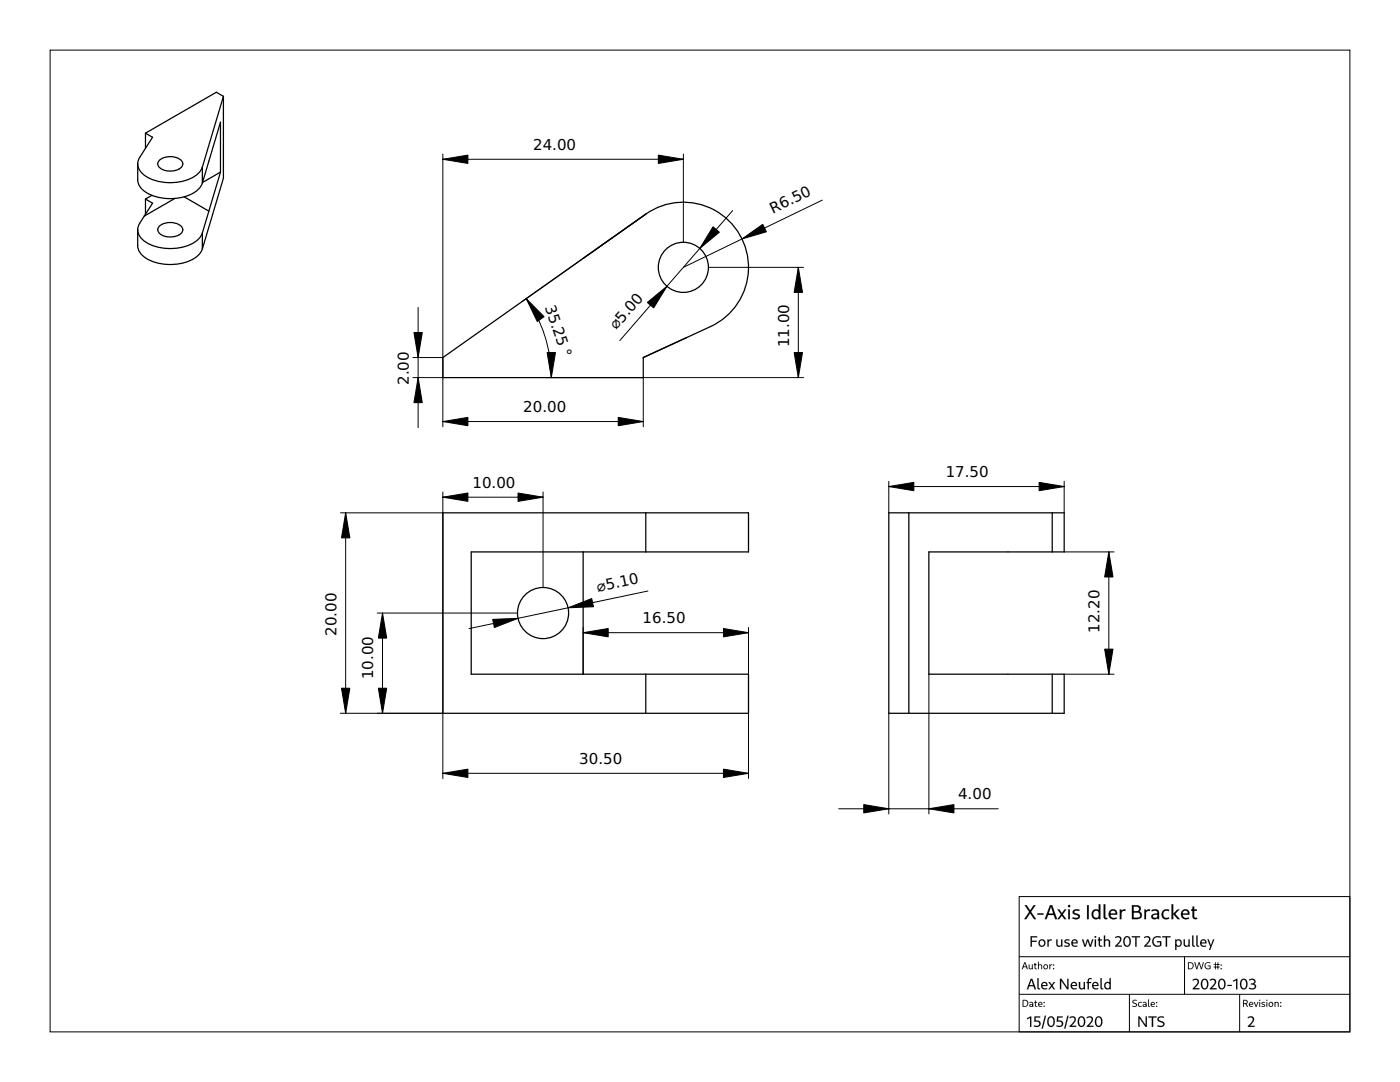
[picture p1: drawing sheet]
<svg xmlns="http://www.w3.org/2000/svg" width="279mm" height="216mm" viewBox="0 0 279 216" stroke-linecap="round" stroke-linejoin="round" font-family="sans-serif">
<defs><g id="words">
<g font-size="3">
<text x="106.4" y="29.9">24.00</text>
<text x="154.2" y="42.6" transform="rotate(-26 154.2 42.6)">R6.50</text>
<text x="108.7" y="61.2" transform="rotate(72 108.7 61.2)">35.25 °</text>
<text x="123" y="65.9" transform="rotate(-49 123 65.9)">⌀5.00</text>
<text x="157.5" y="69.3" transform="rotate(-90 157.5 69.3)">11.00</text>
<text x="81.6" y="76.8" transform="rotate(-90 81.6 76.8)">2.00</text>
<text x="104.4" y="82.3">20.00</text>
<text x="188.7" y="95.2">17.50</text>
<text x="94.3" y="97.3">10.00</text>
<text x="119.3" y="118.1" transform="rotate(-12 119.3 118.1)">⌀5.10</text>
<text x="128.2" y="124.4">16.50</text>
<text x="67.1" y="126.9" transform="rotate(-90 67.1 126.9)">20.00</text>
<text x="219.4" y="126.3" transform="rotate(-90 219.4 126.3)">12.20</text>
<text x="74.5" y="135.5" transform="rotate(-90 74.5 135.5)">10.00</text>
<text x="115.6" y="152.4">30.50</text>
<text x="191.2" y="159.5">4.00</text>
</g>
</g></defs>
<path d="M10 10h259.4v195.9h-259.4zM203.4 178.9h66v27h-66zM203.4 190.9h66M203.4 198.4h66M225.4 198.4v7.5M236.4 190.9v7.5M247.4 198.4v7.5" fill="none" stroke="#000" stroke-width=".2"/>
<g fill="#000">
<path d="M249 203a.71 .71 0 0 1 1-.1 .71 .71 0 0 1 .1 1.1l-.8 .7h1.1v.2h-1.4v-.2a1.74 1.74 0 0 0 1-1.5l-.4-.2-.5 .2z"/>
<path d="M204.4 192l-.5 1.4h.2l.4-1.3 .5 1.3h.1l-.4-1.4zM204.2 192.8v.2h.7v-.2zM205.3 192.4v.7a.35 .35 0 0 0 .3 .3 .35 .35 0 0 0 .4-.2h-.5v-.8zM205.9 192.4v.9l.2 .1v-1zM206.5 192.2v1.1l.4 .1-.3-.3v-.9zM206.3 192.4v.2h.6v-.2zM207.2 192.6l.1 .1 .5-.1v.8h.2v-.6a.4 .4 0 0 0-.3-.4 .4 .4 0 0 0-.5 .2zM207.2 191.9v1.5h.1v-1.5zM208.2 192.9a.5 .5 0 0 0 1 0 .5 .5 0 0 0-1 0zM208.3 192.9a.35 .35 0 0 1 .7 0 .35 .35 0 0 1-.7 0zM209.4 192.4v1h.2v-1zM209.5 192.6v.2l.5-.4zM210.1 193.3a.15 .15 0 0 0 .3 0 .15 .15 0 0 0-.3 0zM210.1 192.6a.15 .15 0 0 0 .3 0 .15 .15 0 0 0-.3 0z"/>
<path d="M204.4 192l-.5 1.4h.2l.4-1.3 .5 1.3h.1l-.4-1.4zM204.4 192h.3l.5 1.4h-.3l-.4-1.3-.4 1.3h-.2zM204.2 192.8v.2h.7v-.2zM204.2 192.8h.7v.2h-.7zM205.3 192.4v.7a.38 .38 0 0 0 .3 .3 .38 .38 0 0 0 .4-.2h-.5v-.8zM205.3 192.4h.2v.8l.5-.1v.2a.41 .41 0 0 1-.4 .1 .41 .41 0 0 1-.3-.3zM205.9 192.4v.9l.2 .1v-1zM205.9 192.4h.2v1l-.2-.1zM206.5 192.2v1.1l.4 .1-.3-.3v-.9zM206.5 192.1h.1l.1 1.1h.2v.2l-.4-.1zM206.3 192.4v.2h.6v-.2zM206.3 192.4h.6v.2h-.6zM207.2 192.6l.6 .1v.7h.2v-.6a.38 .38 0 0 0-.3-.4 .38 .38 0 0 0-.5 .2zM207.2 192.6l.3-.2a.37 .37 0 0 1 .5 .4v.6h-.2l-.1-.8-.4 .1zM207.2 191.9v1.5h.1v-1.5zM207.1 191.9h.2v1.5h-.2zM208.2 192.9a.5 .5 0 0 0 1 0 .5 .5 0 0 0-1 0zM208.2 192.9a.5 .5 0 0 1 1 0 .5 .5 0 0 1-1 0zM208.3 192.9a.35 .35 0 0 1 .7 0 .35 .35 0 0 1-.7 0zM208.4 192.9a.33 .33 0 0 0 .6 0 .33 .33 0 0 0-.6 0zM209.4 192.4v1h.2v-1zM209.4 192.4h.2v1h-.2zM209.5 192.6l.1 .2 .4-.4zM209.5 192.6l.5-.2v.2l-.4 .2zM210.1 193.3a.15 .15 0 0 0 .3 0 .15 .15 0 0 0-.3 0zM210.1 193.3a.15 .15 0 0 1 .3 0 .15 .15 0 0 1-.3 0zM210.1 192.6a.15 .15 0 0 0 .3 0 .15 .15 0 0 0-.3 0zM210.1 192.6a.15 .15 0 0 1 .3 0 .15 .15 0 0 1-.3 0z"/>
<path d="M205.7 195.3l-.8 2.1h.3l.7-1.9 .6 1.9h.3l-.8-2.1zM205.3 196.6v.2h1.1v-.2zM207 195.2v1.9a.35 .35 0 0 0 .2 .3 .35 .35 0 0 0 .4 0l-.3-.4v-1.8zM208 196.1a.79 .79 0 0 0-.1 1.1 .79 .79 0 0 0 1.1 .1l-.1-.2a.58 .58 0 0 1-.8-.2 .58 .58 0 0 1 .3-.8l.4 .2v.3h-.8v.1h1a.63 .63 0 0 0-.3-.7 .63 .63 0 0 0-.7 .1zM210.3 196l-1.1 1.4h.3l1.1-1.4zM209.2 196l1.1 1.4h.2l-1-1.4zM211.5 195.3v2.1h.3v-1.8l1.2 1.8h.2v-2.1h-.2v1.8l-1.2-1.8zM213.9 196.1a.79 .79 0 0 0-.1 1.1 .79 .79 0 0 0 1.1 .1l-.1-.2a.58 .58 0 0 1-.8-.2 .58 .58 0 0 1 .3-.8l.4 .2v.3h-.8v.1h1a.63 .63 0 0 0-.3-.7 .63 .63 0 0 0-.7 .1zM215.3 196v.9a.6 .6 0 0 0 .5 .5 .6 .6 0 0 0 .6-.2l-.1-.2-.2 .2a.35 .35 0 0 1-.5-.3v-.9zM216.3 196v1.2l.2 .2v-1.4zM217.3 195.2l-.2 .5v1.7h.2v-1.9l.5-.1 .1-.2zM216.9 196v.2h.9v-.2zM218.1 196.1a.79 .79 0 0 0 0 1.1 .79 .79 0 0 0 1.1 .1l-.1-.2a.58 .58 0 0 1-.9-.2 .58 .58 0 0 1 .4-.8l.3 .2 .1 .3h-.8v.1h1a.63 .63 0 0 0-.3-.7 .63 .63 0 0 0-.8 .1zM219.6 195.2v1.9a.35 .35 0 0 0 .2 .3 .35 .35 0 0 0 .4 0l-.3-.4v-1.8zM220.6 196.1a.71 .71 0 0 0-.1 1.1 .71 .71 0 0 0 1.1-.1l-.1-.1-.1 .1a.46 .46 0 0 1-.7-.1 .52 .52 0 0 1 0-.6 .52 .52 0 0 1 .5-.2l.3 .2 .1-.2a.63 .63 0 0 0-1-.1zM221.4 195.2v2l.3 .2v-2.2z"/>
<path d="M205.7 195.3l-.8 2.1h.3l.7-1.9 .6 1.9h.3l-.8-2.1zM205.7 195.3h.3l.8 2.1h-.3l-.7-1.9-.6 1.9h-.3zM205.3 196.6v.2h1.1v-.2zM205.3 196.6h1.1v.2h-1.1zM207 195.2l.1 2.1 .5 .1-.3-.4v-1.8zM207 195.2h.3v1.8l.2 .2 .1 .2h-.1a.35 .35 0 0 1-.5-.3zM208 196.1a.78 .78 0 0 0-.1 1.1 .78 .78 0 0 0 1.1 .1l-.1-.2a.59 .59 0 0 1-.9-.2 .59 .59 0 0 1 .4-.8l.4 .2v.3h-.8v.1h1a.61 .61 0 0 0-.3-.7 .61 .61 0 0 0-.7 .1zM207.9 196.1a.64 .64 0 0 1 .9-.1 .64 .64 0 0 1 .2 .8h-1v-.3l.8 .1v-.3a.38 .38 0 0 0-.7 .1 .59 .59 0 0 0 .1 .7 .59 .59 0 0 0 .7 0l.1 .2a.8 .8 0 0 1-1-.1 .8 .8 0 0 1-.1-1.1zM210.3 196l-1 1.4h.2l1.1-1.4zM210.3 195.9h.3l-1.1 1.5h-.3zM209.2 196l1.1 1.4h.2l-1-1.4zM209.2 195.9h.3l1.1 1.5h-.3zM211.5 195.3v2.1h.3l-.1-1.8 1.3 1.8h.2v-2.1h-.2v1.8l-1.2-1.8zM211.5 195.3h.3l1.3 1.9-.1-1.9h.3v2.1h-.3l-1.3-1.8 .1 1.8h-.3zM213.9 196.1a.78 .78 0 0 0-.1 1.1 .78 .78 0 0 0 1.1 .1l-.1-.2a.59 .59 0 0 1-.9-.2 .59 .59 0 0 1 .4-.8l.4 .2v.3h-.8v.1h1a.61 .61 0 0 0-.3-.7 .61 .61 0 0 0-.7 .1zM213.8 196.1a.64 .64 0 0 1 .9-.1 .64 .64 0 0 1 .2 .8h-1v-.3l.8 .1v-.3a.38 .38 0 0 0-.7 .1 .59 .59 0 0 0 .1 .7 .59 .59 0 0 0 .7 0l.1 .2a.8 .8 0 0 1-1-.1 .8 .8 0 0 1-.1-1.1zM215.3 196v.9a.58 .58 0 0 0 .5 .5 .58 .58 0 0 0 .6-.2l-.1-.2-.2 .2a.37 .37 0 0 1-.6-.3l.1-.9zM215.3 195.9h.3v1a.42 .42 0 0 0 .3 .3 .42 .42 0 0 0 .5-.2v.2a.62 .62 0 0 1-.6 .2 .62 .62 0 0 1-.5-.5zM216.3 196v1.2l.2 .2v-1.4zM216.3 195.9h.2v1.5h-.2v-.2zM217.3 195.2l-.2 .5v1.7h.2v-1.9l.3-.2 .2 .1 .1-.2zM217.3 195.2h.6l-.1 .2-.5 .1v1.9h-.2v-1.7zM216.9 196v.2h.9v-.2zM216.8 195.9h1v.3h-1zM218.1 196.1a.78 .78 0 0 0 0 1.1 .78 .78 0 0 0 1.1 .1l-.1-.2a.59 .59 0 0 1-.9-.2 .59 .59 0 0 1 .4-.8l.4 .2v.3h-.8v.1h1a.61 .61 0 0 0-.3-.7 .61 .61 0 0 0-.8 .1zM218.1 196.1a.64 .64 0 0 1 .8-.1 .64 .64 0 0 1 .3 .8h-1.1v-.3l.9 .1-.1-.3a.38 .38 0 0 0-.6 .1 .59 .59 0 0 0 .1 .7 .59 .59 0 0 0 .7 0l.1 .2a.8 .8 0 0 1-1.1-.1 .8 .8 0 0 1 0-1.1zM219.6 195.2l.1 2.1 .5 .1-.4-.4 .1-1.8zM219.6 195.2h.3v1.8l.2 .2 .1 .2h-.1a.35 .35 0 0 1-.5-.3zM220.6 196.1a.7 .7 0 0 0-.1 1.1 .7 .7 0 0 0 1.1-.1l-.1-.1-.1 .1a.47 .47 0 0 1-.7-.1 .53 .53 0 0 1 0-.6 .53 .53 0 0 1 .5-.3l.3 .3 .1-.2a.61 .61 0 0 0-1-.1zM220.5 196.1a.63 .63 0 0 1 1.1 .1l-.1 .2-.1-.2a.45 .45 0 0 0-.7 .2 .53 .53 0 0 0 0 .6 .53 .53 0 0 0 .5 .2l.3-.2 .1 .1a.69 .69 0 0 1-1 .2 .69 .69 0 0 1-.2-.9zM221.4 195.2v2l.3 .2v-2.2zM221.4 195.2h.3v2.2h-.2l-.1-.2z"/>
<path d="M205.7 186.8v2.1h.2v-1h1v-.2h-1v-.7h1.1v-.2zM207.2 188.2a.75 .75 0 0 0 1.5 0 .75 .75 0 0 0-1.5 0zM207.4 188.2a.51 .51 0 0 1 1 0 .51 .51 0 0 1-1 0zM209 187.5v1.4h.3l-.1-1.4zM209.4 187.6l-.2 .4 .3-.3h.3l.1-.2zM210.8 187.5v.9a.6 .6 0 0 0 .5 .5 .6 .6 0 0 0 .6-.2l-.1-.2-.2 .2a.35 .35 0 0 1-.6-.3v-.9zM211.8 187.5v1.2l.2 .2v-1.4zM212.5 187.6l-.1 .3 .1 .2 .8 .4-.3 .2-.5-.1-.1 .2 .4 .1a.57 .57 0 0 0 .7-.4l-.1-.3-.7-.4 .1-.1h.6l.1-.2-.5-.1zM214 187.6a.79 .79 0 0 0 0 1.1 .79 .79 0 0 0 1 .1v-.2a.58 .58 0 0 1-.9-.2 .58 .58 0 0 1 .4-.8l.3 .2 .1 .3h-.9v.1h1.1a.63 .63 0 0 0-.3-.7 .63 .63 0 0 0-.8 .1zM215.9 187.5l.5 1.4h.3l.4-1.3h-.1l.5 1.3h.2l.5-1.4h-.2l-.5 1.3h.2l-.5-1.3h-.3l-.4 1.3-.3-1.3zM218.5 187.5v1.4h.2v-1.4zM218.4 186.9a.2 .2 0 0 0 .4 0 .2 .2 0 0 0-.4 0zM219.3 187v1.5a.45 .45 0 0 0 .7 .4l-.1-.2h-.3l-.1-.2v-1.5zM219.1 187.5v.2h.8v-.2zM220.4 187.7l.1 .1 .3-.1a.36 .36 0 0 1 .5 .3v.9h.2v-.9a.61 .61 0 0 0-.4-.6 .61 .61 0 0 0-.7 .3zM220.3 186.7v2.2h.2v-2.2zM222.5 187l.1 .2 .3-.2a.44 .44 0 0 1 .5 .1 .44 .44 0 0 1 .1 .5l-.9 1.3h1.3v-.2l-1.1 .1a1.79 1.79 0 0 0 1-1.7 .8 .8 0 0 0-1.3-.1zM224.4 187.1a1.17 1.17 0 0 0 .5 1.8 1.14 1.14 0 0 0 .8-1 1.14 1.14 0 0 0-.8-1.1zM224.7 187.1l.2-.1a1 1 0 0 1 0 1.7 1.02 1.02 0 0 1-.2-1.6zM225.9 186.8v.2h.7v1.9h.2v-1.9h.7v-.2zM228.3 187l.1 .2 .3-.2a.44 .44 0 0 1 .5 .1 .44 .44 0 0 1 .1 .5l-1 1.3h1.4v-.2l-1.1 .1a1.79 1.79 0 0 0 .9-1.7 .8 .8 0 0 0-1.2-.1zM230.1 187.2a1.09 1.09 0 0 0 .2 1.5 1.09 1.09 0 0 0 1.5 0v-.9h-.9v.2h.6v.7l.1-.1a.88 .88 0 0 1-1.4-.8 .88 .88 0 0 1 1.4-.7l.1-.2-.4-.1a1.14 1.14 0 0 0-1.2 .4zM232 186.8v.2h.7v1.9h.2v-1.9h.7v-.2zM234.7 187.7l.1 .1 .1-.1a.46 .46 0 0 1 .7 .2 .51 .51 0 0 1-.1 .6 .51 .51 0 0 1-.5 .2l-.3-.3-.1 .1a.67 .67 0 0 0 1 .3 .67 .67 0 0 0 .2-.9 .63 .63 0 0 0-1.1-.2zM234.5 187.5v2.1h.3v-2zM236.2 187.5v.9a.6 .6 0 0 0 .5 .5 .6 .6 0 0 0 .6-.2l-.1-.2-.2 .2a.35 .35 0 0 1-.5-.3v-.9zM237.2 187.5v1.2l.2 .2v-1.4zM237.9 186.7v1.9a.35 .35 0 0 0 .2 .3 .35 .35 0 0 0 .4 0l-.3-.4v-1.8zM238.8 186.7v1.9a.35 .35 0 0 0 .1 .3 .35 .35 0 0 0 .4 0l-.3-.4v-1.8zM239.7 187.6a.79 .79 0 0 0 0 1.1 .79 .79 0 0 0 1 .1v-.2a.58 .58 0 0 1-.9-.2 .58 .58 0 0 1 .4-.8l.3 .2v.3h-.8v.1h1.1a.63 .63 0 0 0-.3-.7 .63 .63 0 0 0-.8 .1zM241 187.5l.5 1.4-.2 .7h.2l.8-2.1h-.2l-.5 1.3-.4-1.3z"/>
<path d="M205.7 186.8v2.1h.2v-1h1v-.2h-1v-.7h1.1v-.2zM205.7 186.8h1.3v.2h-1.1v.7h1v.2h-1v1h-.2zM207.2 188.2a.75 .75 0 0 0 1.5 0 .75 .75 0 0 0-1.5 0zM207.2 188.2a.76 .76 0 0 1 1.5 0 .76 .76 0 0 1-1.5 0zM207.4 188.2a.55 .55 0 0 1 1.1 0 .55 .55 0 0 1-1.1 0zM207.4 188.2a.5 .5 0 0 0 1 0 .5 .5 0 0 0-1 0zM209 187.5v1.4h.3l-.1-1.4zM209 187.4h.3v1.5h-.3zM209.2 187.7v.3l.3-.3h.3l.1-.2h-.4zM209.3 187.6l.6-.1v.2h-.4l-.3 .3zM210.8 187.5v.9a.58 .58 0 0 0 .5 .5 .58 .58 0 0 0 .6-.2l-.1-.2-.2 .2a.37 .37 0 0 1-.6-.3v-.9zM210.8 187.4h.3v1a.42 .42 0 0 0 .3 .3 .42 .42 0 0 0 .4-.2l.1 .2a.62 .62 0 0 1-.6 .2 .62 .62 0 0 1-.5-.5zM211.8 187.5v1.2l.2 .2v-1.4zM211.8 187.4h.2v1.5h-.2v-.2zM212.5 187.6v.5l.8 .4-.3 .2-.5-.1-.1 .2 .4 .1a.55 .55 0 0 0 .7-.4l-.2-.3-.7-.4 .2-.2 .6 .1 .1-.2-.5-.1zM212.5 187.6l.5-.2 .5 .1-.1 .2h-.7v.3l.4 .1a.43 .43 0 0 1 .4 .6l-.6 .2-.5-.1v-.2l.6 .1 .3-.2-.8-.4zM214 187.6a.78 .78 0 0 0 0 1.1 .78 .78 0 0 0 1 .1v-.2a.59 .59 0 0 1-.9-.2 .59 .59 0 0 1 .4-.8l.3 .2 .1 .3h-.9v.1h1a.61 .61 0 0 0-.2-.7 .61 .61 0 0 0-.8 .1zM214 187.6a.64 .64 0 0 1 .8-.1 .64 .64 0 0 1 .3 .8h-1.1v-.3l.9 .1-.1-.3a.38 .38 0 0 0-.7 .1 .59 .59 0 0 0 .1 .7 .59 .59 0 0 0 .8 0v.2a.8 .8 0 0 1-1-.1 .8 .8 0 0 1 0-1.1zM215.9 187.5l.5 1.4h.3l.3-1.3 .5 1.3h.2l.5-1.4h-.2l-.4 1.3-.4-1.3h-.3l-.4 1.3-.3-1.3zM215.9 187.4h.3l.4 1.4h-.1l.4-1.4h.3l.5 1.4h-.2l.4-1.4h.3l-.5 1.5h-.2l-.5-1.3h.1l-.4 1.3h-.3zM218.5 187.5v1.4h.2v-1.4zM218.5 187.4h.2v1.5h-.2zM218.4 186.9a.2 .2 0 0 0 .4 0 .2 .2 0 0 0-.4 0zM218.4 186.9a.2 .2 0 0 1 .4 0 .2 .2 0 0 1-.4 0zM219.3 187v1.5a.44 .44 0 0 0 .7 .3l-.1-.1-.4-.1v-1.6zM219.3 187h.2v1.5l.1 .1 .3 .1 .1 .2h-.1a.45 .45 0 0 1-.6-.4zM219.1 187.5v.2h.8v-.2zM219.1 187.4h.8v.3h-.8zM220.4 187.7l.1 .1 .3-.2a.38 .38 0 0 1 .5 .4v.9h.2v-.9a.59 .59 0 0 0-.4-.5 .59 .59 0 0 0-.7 .2zM220.4 187.7a.62 .62 0 0 1 .7-.3 .62 .62 0 0 1 .5 .6v.9h-.3v-.9a.43 .43 0 0 0-.4-.4 .43 .43 0 0 0-.4 .3zM220.3 186.7v2.2h.2v-2.2zM220.3 186.7h.3v2.2h-.3zM222.5 187l.1 .2a.52 .52 0 0 1 .6-.2 .52 .52 0 0 1 .3 .7l-.9 1v.2h1.3v-.2h-1.1a1.78 1.78 0 0 0 .9-1.6 .78 .78 0 0 0-1.2-.1zM222.5 187a.72 .72 0 0 1 1.1-.1 .72 .72 0 0 1 0 1.1l-.8 .8v-.1h1.1v.2h-1.4v-.2a1.74 1.74 0 0 0 1-1.5l-.4-.2-.5 .2zM224.4 187.1a1.16 1.16 0 0 0 .5 1.8 1.13 1.13 0 0 0 .8-1 1.13 1.13 0 0 0-.8-1.1zM224.4 187.1a.7 .7 0 0 1 .7-.3 .7 .7 0 0 1 .5 .6 1.15 1.15 0 0 1-.7 1.5 1.19 1.19 0 0 1-.5-1.8zM224.7 187h.2a1.01 1.01 0 0 1 0 1.7 1.03 1.03 0 0 1-.2-1.7zM224.7 187.1a1.08 1.08 0 0 0 .2 1.6 .98 .98 0 0 0 0-1.7zM225.9 186.8v.2h.7v1.9h.2v-1.9h.7v-.2zM225.9 186.8h1.6v.2h-.7v1.9h-.2v-1.9h-.7zM228.3 187l.1 .2a.52 .52 0 0 1 .6-.2 .52 .52 0 0 1 .3 .7l-1 1v.2h1.4v-.2h-1.1a1.78 1.78 0 0 0 .9-1.6 .78 .78 0 0 0-1.2-.1zM228.3 187a.72 .72 0 0 1 1-.1 .72 .72 0 0 1 .1 1.1l-.8 .8v-.1h1.1v.2h-1.4v-.2a1.74 1.74 0 0 0 1-1.5l-.4-.2-.5 .2zM230.2 187.2a1.08 1.08 0 0 0 .1 1.5 1.08 1.08 0 0 0 1.4 0l.1-.9h-.9v.2h.6v.7l.1-.1a.88 .88 0 0 1-1.4-.8 .88 .88 0 0 1 1.4-.7l.1-.2-.4-.1a1.13 1.13 0 0 0-1.1 .4zM230.1 187.2a1.26 1.26 0 0 1 1.6-.3l-.1 .2a.86 .86 0 0 0-1.1 .1 .86 .86 0 0 0-.1 1.2 .86 .86 0 0 0 1.2 .1l-.1 .2v-.7h-.6v-.2h.9v.9a1.11 1.11 0 0 1-1.5 0 1.11 1.11 0 0 1-.2-1.5zM232 186.8v.2h.7v1.9h.2v-1.9h.7v-.2zM231.9 186.8h1.7v.2h-.7v1.9h-.3l.1-1.9h-.8zM234.7 187.7l.1 .1 .1-.1a.47 .47 0 0 1 .7 .2 .53 .53 0 0 1 0 .6 .53 .53 0 0 1-.6 .2l-.3-.3-.1 .1a.67 .67 0 0 0 1 .3 .67 .67 0 0 0 .2-.9 .63 .63 0 0 0-1.1-.2zM234.7 187.7a.72 .72 0 0 1 1 0 .72 .72 0 0 1 0 1 .72 .72 0 0 1-1 .1l-.1-.3 .2-.1a.42 .42 0 0 0 .3 .3 .42 .42 0 0 0 .4-.2 .52 .52 0 0 0 0-.6 .52 .52 0 0 0-.5-.2l-.3 .1zM234.5 187.5v2.1h.3v-2zM234.5 187.4h.2l.1 .2v2h-.3zM236.2 187.5v.9a.58 .58 0 0 0 .5 .5 .58 .58 0 0 0 .6-.2l-.1-.2-.2 .2a.37 .37 0 0 1-.5-.3v-.9zM236.2 187.4h.3v1a.42 .42 0 0 0 .3 .3 .42 .42 0 0 0 .5-.2v.2a.62 .62 0 0 1-.6 .2 .62 .62 0 0 1-.5-.5zM237.2 187.5v1.2l.2 .2v-1.4zM237.2 187.4h.2v1.5h-.2v-.2zM237.9 186.7l.1 2 .5 .2-.4-.4 .1-1.8zM237.9 186.7h.3v1.8l.2 .2 .1 .2h-.1a.35 .35 0 0 1-.5-.3zM238.8 186.7v2l.5 .2-.3-.4v-1.8zM238.7 186.7h.3v1.8l.3 .2v.2h-.1a.35 .35 0 0 1-.5-.3zM239.7 187.6a.78 .78 0 0 0 0 1.1 .78 .78 0 0 0 1 .1v-.2a.59 .59 0 0 1-.9-.2 .59 .59 0 0 1 .4-.8l.3 .2 .1 .3h-.9v.1h1a.61 .61 0 0 0-.2-.7 .61 .61 0 0 0-.8 .1zM239.7 187.6a.64 .64 0 0 1 .8-.1 .64 .64 0 0 1 .3 .8h-1.1v-.3l.8 .1v-.3a.38 .38 0 0 0-.7 .1 .59 .59 0 0 0 .1 .7 .59 .59 0 0 0 .8 0v.2a.8 .8 0 0 1-1-.1 .8 .8 0 0 1 0-1.1zM241 187.5l.5 1.4-.2 .7h.2l.8-2.1h-.2l-.5 1.3-.4-1.3zM240.9 187.4h.3l.5 1.4h-.1l.5-1.4h.3l-.9 2.2h-.2l.2-.7z"/>
<path d="M204.5 180.6l1.9 2.8h.4l-1.9-2.8zM205.4 181.9l-1 1.5h.4l.8-1.2zM206.3 180.6l-.7 1.1 .1 .3 1-1.4zM207.1 182.3v.2h1.1v-.2zM209.6 180.6l-1.1 2.8h.4l.9-2.5 .8 2.5h.4l-1-2.8zM209 182.3v.3h1.4v-.3zM212.5 181.5l-1.5 1.9h.4l1.4-1.9zM211 181.5l1.4 1.9h.4l-1.4-1.9zM213.2 181.5v1.9h.3v-1.9zM213.1 180.8a.25 .25 0 0 0 .5 0 .25 .25 0 0 0-.5 0zM214.3 181.6l-.2 .4a1.17 1.17 0 0 0 1 .7l.1 .2a.78 .78 0 0 1-1.1 .1l-.1 .3 .5 .1a.66 .66 0 0 0 .8-.1 .66 .66 0 0 0 .1-.8l-.9-.3-.1-.2 .2-.3 .8 .1v-.3l-.5-.1zM216.9 180.6v2.8h.4v-2.8zM218.1 181.7a.96 .96 0 0 0-.1 1.3 .96 .96 0 0 0 1.3 .2l.1-.2-.1-.1a.65 .65 0 0 1-.9 0 .65 .65 0 0 1 0-.9 .65 .65 0 0 1 .9 0l.2-.2a.84 .84 0 0 0-1.4-.1zM219.3 180.4v2.8l.1 .2h.2v-3zM220.3 180.4v2.6a.47 .47 0 0 0 .2 .4 .47 .47 0 0 0 .5 0l-.1-.3h-.3v-.2v-2.5zM221.5 181.7a1.05 1.05 0 0 0 0 1.4 1.05 1.05 0 0 0 1.4 .2l-.1-.2a.77 .77 0 0 1-1.2-.3 .77 .77 0 0 1 .5-1.1l.5 .3v.3h-1.1v.2h1.4a.84 .84 0 0 0-.4-1 .84 .84 0 0 0-1 .2zM223.5 181.5v1.9h.3l-.1-1.9zM223.9 181.6l-.2 .2v.3l.4-.3h.5v-.3zM225.9 180.6v2.8h1a.81 .81 0 0 0 1-.7 .81 .81 0 0 0-.9-.9h-.9v.3h.9a.52 .52 0 0 1 .5 .4 .52 .52 0 0 1-.2 .6h-1.1v-2.2l.9 .1 .2 .1v.5l-.5 .3h.5a.7 .7 0 0 0 .3-.9 .7 .7 0 0 0-.9-.4zM228.4 181.5v1.9h.3v-1.9zM228.8 181.6l-.2 .2v.3l.4-.3h.5v-.3zM229.8 181.6l.1 .3 .6-.2 .4 .2 .2 1.5h.2v-1.3a.89 .89 0 0 0-.6-.7 .89 .89 0 0 0-.9 .2zM229.8 182.6a.7 .7 0 0 0 .5 .9 .7 .7 0 0 0 .9-.5l.1-.3h-.1a.57 .57 0 0 1-.5 .5 .57 .57 0 0 1-.6-.4l.2-.2 .7-.1v-.2l-.9 .1zM232.2 181.6a1.01 1.01 0 0 0-.3 1.4 1.01 1.01 0 0 0 1.4 .3v-.2a.73 .73 0 0 1-1.2-.7 .73 .73 0 0 1 1.2-.6v-.2l-.3-.2zM235 181.5l-.9 .9 .9 1h.5l-1-1.1-.1 .2 1-1zM233.8 180.4v3h.3v-3zM235.9 181.7a1.05 1.05 0 0 0 0 1.4 1.05 1.05 0 0 0 1.4 .2l-.1-.2a.77 .77 0 0 1-1.1-.3 .77 .77 0 0 1 .5-1.1l.4 .3 .1 .3h-1.1v.2h1.4a.84 .84 0 0 0-.4-1 .84 .84 0 0 0-1.1 .2zM238 180.9v2a.61 .61 0 0 0 .9 .4v-.2l-.5-.1-.1-2.1zM237.7 181.5v.2h1.1v-.2z"/>
<path d="M204.5 180.6l1.9 2.8h.4l-1.9-2.8zM204.5 180.6h.4l1.9 2.8h-.4zM205.4 181.9l-1 1.5h.4l.8-1.2zM205.4 181.9l.2 .3-.8 1.2h-.4zM206.3 180.6l-.7 1.1 .1 .3 1-1.4zM206.3 180.6h.4l-1 1.4-.2-.3zM207.1 182.3v.2h1.1v-.2zM207 182.2h1.2v.3h-1.2zM209.6 180.6l-1.1 2.8h.4l.8-2.6 .9 2.6h.4l-1-2.8zM209.5 180.6h.5l1 2.8h-.4l-.9-2.6-.8 2.6h-.4zM209 182.3v.3h1.4v-.3zM209 182.3h1.4v.3h-1.4zM212.5 181.5l-1.4 1.9h.3l1.4-1.9zM212.4 181.5h.5l-1.5 1.9h-.4zM211 181.5l1.4 1.9h.4l-1.4-1.9zM211 181.5h.4l1.4 1.9h-.4zM213.2 181.5v1.9h.3v-1.9zM213.2 181.5h.3v1.9h-.3zM213.1 180.8a.25 .25 0 0 0 .5 0 .25 .25 0 0 0-.5 0zM213.1 180.8a.25 .25 0 0 1 .5 0 .25 .25 0 0 1-.5 0zM214.3 181.6a.51 .51 0 0 0-.2 .6 .51 .51 0 0 0 .5 .3l.5 .2 .1 .2a.76 .76 0 0 1-1.1 .1l-.1 .3 .5 .1a.65 .65 0 0 0 .8-.1 .65 .65 0 0 0 .1-.7l-1-.4v-.2l.2-.3 .8 .1v-.3h-.5zM214.3 181.6l.6-.2 .6 .1-.1 .3-.6-.1-.3 .1v.3l.2 .1a.65 .65 0 0 1 .7 .3 .65 .65 0 0 1-.1 .8l-.5 .2-.8-.2 .1-.3 .5 .1a.44 .44 0 0 0 .6-.2l-.3-.3a.73 .73 0 0 1-.8-.8zM216.9 180.6v2.8h.4v-2.8zM216.9 180.6h.4v2.8h-.4zM218.1 181.7a.94 .94 0 0 0-.1 1.3 .94 .94 0 0 0 1.2 .2l.2-.2-.1-.1a.64 .64 0 0 1-.8 .2 .64 .64 0 0 1-.3-.7 .62 .62 0 0 1 .4-.7 .62 .62 0 0 1 .7 .3l.2-.2a.82 .82 0 0 0-1.4-.1zM218.1 181.7a.84 .84 0 0 1 1.4 .2l-.2 .2a.63 .63 0 0 0-.9-.3 .63 .63 0 0 0-.2 .9 .59 .59 0 0 0 .5 .4 .59 .59 0 0 0 .6-.3l.2 .2a.92 .92 0 0 1-1.3 .3 .92 .92 0 0 1-.3-1.3zM219.3 180.4v2.8l.1 .2h.2v-3zM219.3 180.4h.3v3h-.2l-.1-.2zM220.3 180.4v2.6a.5 .5 0 0 0 .7 .4l-.1-.3h-.3v-.2v-2.5zM220.2 180.4h.4v2.5v.2h.3l.1 .3h-.1a.46 .46 0 0 1-.7-.4zM221.5 181.7a1.03 1.03 0 0 0 0 1.4 1.03 1.03 0 0 0 1.4 .2l-.1-.2a.78 .78 0 0 1-1.2-.3 .78 .78 0 0 1 .5-1.1 .52 .52 0 0 1 .5 .6h-1.1v.2h1.4a.82 .82 0 0 0-.4-1 .82 .82 0 0 0-1 .2zM221.5 181.7a.85 .85 0 0 1 1.1-.2 .85 .85 0 0 1 .3 1h-1.4v-.2h1.1v-.3a.53 .53 0 0 0-.7-.2 .53 .53 0 0 0-.3 .6 .78 .78 0 0 0 1.2 .6l.1 .3a1.07 1.07 0 0 1-1.4-.2 1.07 1.07 0 0 1 0-1.4zM223.5 181.5v1.9h.3l-.1-1.9zM223.5 181.5h.3v1.9h-.3zM223.7 181.8l.1 .3 .3-.3h.5v-.3h-.5zM223.9 181.6l.7-.1v.3a.79 .79 0 0 0-.9 .3v-.3zM225.9 180.6v2.8h1a.79 .79 0 0 0 1-.7 .79 .79 0 0 0-.9-.9h-.9v.3h.9a.54 .54 0 0 1 .6 .5 .54 .54 0 0 1-.7 .5h-.7v-2.2a.98 .98 0 0 1 1.1 .3v.4l-.5 .3h.5a.69 .69 0 0 0 .3-.9 .69 .69 0 0 0-.9-.4zM225.9 180.6a1.6 1.6 0 0 1 1.7 .4 .68 .68 0 0 1-.3 .9h-.5l.5-.3v-.5l-.2-.1-.9-.1v2.2h1.1l.2-.2a.53 .53 0 0 0-.5-.8h-.9v-.3h.9a.83 .83 0 0 1 .9 .9 .83 .83 0 0 1-1 .7h-1zM228.4 181.5v1.9h.3v-1.9zM228.4 181.5h.3v1.9h-.3zM228.6 181.8l.1 .3 .3-.3h.5v-.3h-.5zM228.8 181.6l.7-.1v.3a.79 .79 0 0 0-.9 .3v-.3zM229.8 181.6l.1 .3 .4-.2a.53 .53 0 0 1 .7 .4v1.1l.1 .2h.2v-1.3a.87 .87 0 0 0-.6-.7 .87 .87 0 0 0-.9 .2zM229.8 181.6a.98 .98 0 0 1 1.5 .5v1.3h-.2l-.2-1.5-.4-.2-.6 .2zM229.8 182.6a.69 .69 0 0 0 .5 .9 .69 .69 0 0 0 .9-.5l.1-.3h-.1a.58 .58 0 0 1-.5 .5 .58 .58 0 0 1-.6-.4l.2-.2 .7-.1v-.2l-.9 .1zM229.9 182.5l1.2-.2v.2l-1 .2v.3a.62 .62 0 0 0 1-.4l.2 .1a.79 .79 0 0 1-.7 .7 .79 .79 0 0 1-.9-.5zM232.1 181.7a.98 .98 0 0 0-.1 1.4 .98 .98 0 0 0 1.3 .2v-.2a.73 .73 0 0 1-1.2-.7 .73 .73 0 0 1 1.2-.6v-.2l-.2-.1a1.03 1.03 0 0 0-1 .2zM232.2 181.6l.8-.2 .4 .1-.1 .3a.71 .71 0 0 0-1.1 .6 .71 .71 0 0 0 1.1 .6l.1 .3a1.02 1.02 0 0 1-1.5-.3 1.02 1.02 0 0 1 .3-1.4zM235 181.5l-.9 .9 .9 1h.4l-.9-1.1-.1 .1 1-.9zM235 181.5h.4l-1 1v-.3l1.1 1.2h-.5l-.9-1zM233.8 180.4v3h.3v-3zM233.8 180.4h.4v3h-.4zM235.9 181.7a1.03 1.03 0 0 0 0 1.4 1.03 1.03 0 0 0 1.4 .2l-.1-.2a.78 .78 0 0 1-1.1-.3 .78 .78 0 0 1 .5-1.1 .51 .51 0 0 1 .5 .6h-1.1v.2h1.3a.82 .82 0 0 0-.3-1 .82 .82 0 0 0-1.1 .2zM235.9 181.7a.85 .85 0 0 1 1.1-.2 .85 .85 0 0 1 .4 1h-1.5v-.2h1.2l-.1-.3a.53 .53 0 0 0-.7-.2 .53 .53 0 0 0-.3 .6 .78 .78 0 0 0 1.2 .6l.1 .3a1.07 1.07 0 0 1-1.4-.2 1.07 1.07 0 0 1 0-1.4zM238 180.9v2a.59 .59 0 0 0 .9 .4v-.2l-.3 .1-.3-.2v-2.1zM238 180.9h.3l.1 2.1 .5 .1 .1 .2a.64 .64 0 0 1-1-.4zM237.7 181.5v.2h1.1v-.2zM237.7 181.5h1.2v.3h-1.2z"/>
<path d="M237.1 192v1.4a.77 .77 0 0 0 1-.3 .77 .77 0 0 0-.3-1zM237.3 192.2a.59 .59 0 0 1 .7 .5 .59 .59 0 0 1-.7 .6zM238.3 192l.5 1.4h.1l.4-1.3 .4 1.3h.1l.5-1.4h-.2l-.4 1.3-.3-1.3h-.2l-.4 1.3-.3-1.3zM240.6 192.2a.73 .73 0 0 0 0 1 .73 .73 0 0 0 1 .1v-.6h-.6v.1h.4l.1 .4a.59 .59 0 0 1-1-.5 .59 .59 0 0 1 1-.5v-.1l-.4-.1zM243 192v1.4h.1v-1.4zM242.2 192.9v.1h1.2v-.1zM242.5 192v1.4h.1v-1.4zM242.2 192.4v.1h1.2v-.1zM243.6 193.3a.13 .13 0 0 0 .2 0 .13 .13 0 0 0-.2 0zM243.6 192.6a.13 .13 0 0 0 .2 0 .13 .13 0 0 0-.2 0z"/>
<path d="M237.1 192v1.4a.76 .76 0 0 0 1-.3 .76 .76 0 0 0-.3-1zM237.1 192a.82 .82 0 0 1 1.1 .7 .83 .83 0 0 1-1.1 .7zM237.2 192.1a.6 .6 0 0 1 .9 .6 .6 .6 0 0 1-.9 .6zM237.3 192.2v1a.58 .58 0 0 0 .7-.5 .58 .58 0 0 0-.7-.5zM238.3 192l.5 1.4h.1l.4-1.3 .4 1.3h.1l.5-1.4h-.2l-.3 1.3-.4-1.3h-.2l-.4 1.3-.3-1.3zM238.3 192h.2l.4 1.3h-.1l.4-1.3h.2l.4 1.3h-.1l.4-1.3h.2l-.4 1.4h-.2l-.5-1.3h.2l-.5 1.3h-.1zM240.6 192.2a.72 .72 0 0 0 0 1 .72 .72 0 0 0 1 0v-.5h-.6v.1h.4l.1 .4a.59 .59 0 0 1-1-.5 .59 .59 0 0 1 1-.5v-.1l-.4-.1zM240.6 192.2l.5-.2 .5 .1-.1 .1a.58 .58 0 0 0-.8 .1 .58 .58 0 0 0 0 .8 .58 .58 0 0 0 .8 .1l-.1 .1v-.5h-.4v-.1h.6v.6a.74 .74 0 0 1-1-.1 .74 .74 0 0 1 0-1zM243 192v1.4h.1v-1.4zM243 192h.1v1.4h-.1zM242.2 192.9v.1h1.2v-.1zM242.2 192.9h1.2v.1h-1.2zM242.5 192v1.4h.1v-1.4zM242.5 192h.1v1.4h-.1zM242.2 192.4v.1h1.2v-.1zM242.2 192.4h1.2v.1h-1.2zM243.6 193.3a.12 .12 0 0 0 .2 0 .12 .12 0 0 0-.2 0zM243.6 193.3a.15 .15 0 0 1 .3 0 .15 .15 0 0 1-.3 0zM243.6 192.6a.12 .12 0 0 0 .2 0 .12 .12 0 0 0-.2 0zM243.6 192.6a.15 .15 0 0 1 .3 0 .15 .15 0 0 1-.3 0z"/>
<path d="M238 195.5l.1 .2 .3-.2a.44 .44 0 0 1 .5 .1 .44 .44 0 0 1 .1 .6l-1 1.2h1.4v-.2l-1.1 .1a1.79 1.79 0 0 0 .9-1.7 .8 .8 0 0 0-1.2-.1zM239.9 195.6a1.17 1.17 0 0 0 .5 1.8 1.14 1.14 0 0 0 .8-1 1.14 1.14 0 0 0-.8-1.1zM240.2 195.6l.2-.1a1 1 0 0 1 0 1.7 1.02 1.02 0 0 1-.2-1.6zM241.4 195.5l.1 .2 .3-.2a.44 .44 0 0 1 .6 .1 .44 .44 0 0 1 0 .6l-.9 1.2h1.3v-.2l-1 .1a1.79 1.79 0 0 0 .9-1.7 .8 .8 0 0 0-1.3-.1zM243.3 195.6a1.17 1.17 0 0 0 .5 1.8 1.14 1.14 0 0 0 .8-1 1.14 1.14 0 0 0-.8-1.1zM243.6 195.6l.2-.1a1 1 0 0 1 0 1.7 1.02 1.02 0 0 1-.2-1.6zM245 196.5v.2h.8v-.2zM246 195.7l.1 .2 .7-.3-.1-.1v1.9h.2v-2.1zM247.7 195.6a1.17 1.17 0 0 0 .5 1.8 1.14 1.14 0 0 0 .8-1 1.14 1.14 0 0 0-.8-1.1zM248 195.6l.2-.1a1 1 0 0 1 0 1.7 1.02 1.02 0 0 1-.2-1.6zM249.3 195.5v.1l.4-.1a.46 .46 0 0 1 .6 .4 .55 .55 0 0 1-.7 .3v.3a.6 .6 0 0 1 .8 .3 .78 .78 0 0 1-1.1 .3l-.1 .2a.81 .81 0 0 0 1 .1 .81 .81 0 0 0 .4-.8l-.6-.3a.56 .56 0 0 0 .5-.7 .56 .56 0 0 0-.8-.3z"/>
<path d="M238 195.5l.1 .2a.52 .52 0 0 1 .6-.2 .52 .52 0 0 1 .3 .7l-1 1v.2h1.4v-.2h-1.1a1.78 1.78 0 0 0 .9-1.6 .78 .78 0 0 0-1.2-.1zM238 195.5a.72 .72 0 0 1 1-.1 .72 .72 0 0 1 .1 1.1l-.8 .8v-.1h1.1v.2h-1.4v-.2a1.74 1.74 0 0 0 1-1.5l-.4-.2-.5 .2zM239.9 195.6a1.16 1.16 0 0 0 .5 1.8 1.13 1.13 0 0 0 .7-1 1.13 1.13 0 0 0-.7-1.1zM239.9 195.6a.7 .7 0 0 1 .7-.3 .7 .7 0 0 1 .5 .6 1.15 1.15 0 0 1-.7 1.5 1.19 1.19 0 0 1-.5-1.8zM240.2 195.5h.2a1.01 1.01 0 0 1 0 1.7 1.03 1.03 0 0 1-.2-1.7zM240.2 195.6a1.08 1.08 0 0 0 .2 1.6 .98 .98 0 0 0 0-1.7zM241.4 195.5l.1 .2a.52 .52 0 0 1 .7-.2 .52 .52 0 0 1 .2 .7l-.9 1v.2h1.3v-.2h-1.1a1.78 1.78 0 0 0 .9-1.6 .78 .78 0 0 0-1.2-.1zM241.4 195.5a.72 .72 0 0 1 1.1-.1 .72 .72 0 0 1 0 1.1l-.8 .8v-.1h1.1v.2h-1.3v-.2a1.74 1.74 0 0 0 .9-1.5l-.4-.2-.5 .2zM243.3 195.6a1.16 1.16 0 0 0 .5 1.8 1.13 1.13 0 0 0 .8-1 1.13 1.13 0 0 0-.8-1.1zM243.3 195.6a.7 .7 0 0 1 .7-.3 .7 .7 0 0 1 .5 .6 1.15 1.15 0 0 1-.7 1.5 1.19 1.19 0 0 1-.5-1.8zM243.6 195.5h.2a1.01 1.01 0 0 1 0 1.7 1.03 1.03 0 0 1-.2-1.7zM243.6 195.6a1.08 1.08 0 0 0 .2 1.6 .98 .98 0 0 0 0-1.7zM245 196.5v.2h.8v-.2zM244.9 196.5h.9v.3h-.9zM246 195.7l.1 .2 .7-.3-.1 1.8h.2v-2.1zM246 195.7l.9-.4v2.1h-.2v-1.9l.1 .1-.7 .3zM247.7 195.6a1.16 1.16 0 0 0 .5 1.8 1.13 1.13 0 0 0 .7-1 1.13 1.13 0 0 0-.7-1.1zM247.7 195.6a.7 .7 0 0 1 .7-.3 .7 .7 0 0 1 .5 .6 1.15 1.15 0 0 1-.7 1.5 1.19 1.19 0 0 1-.5-1.8zM248 195.5h.2a1.01 1.01 0 0 1 0 1.7 1.03 1.03 0 0 1-.2-1.7zM248 195.6a1.08 1.08 0 0 0 .2 1.6 .98 .98 0 0 0 0-1.7zM249.3 195.5v.1l.4-.1a.48 .48 0 0 1 .7 .4 .54 .54 0 0 1-.8 .3v.2a.61 .61 0 0 1 .8 .4 .77 .77 0 0 1-1.1 .3v.2a.79 .79 0 0 0 .9 .1 .79 .79 0 0 0 .4-.8l-.6-.3a.54 .54 0 0 0 .5-.7 .54 .54 0 0 0-.8-.3zM249.3 195.5a.84 .84 0 0 1 1.3 .3 .54 .54 0 0 1-.6 .6v-.1a.55 .55 0 0 1 .7 .5 .55 .55 0 0 1-.5 .6l-1-.1 .1-.3 .4 .2a.51 .51 0 0 0 .7-.4 .59 .59 0 0 0-.8-.3v-.3a.53 .53 0 0 0 .7-.3 .64 .64 0 0 0-1-.2z"/>
<path d="M204.1 199.5v1.4a.77 .77 0 0 0 1-.3 .77 .77 0 0 0-.3-1zM204.3 199.7a.59 .59 0 0 1 .7 .5 .59 .59 0 0 1-.7 .6zM205.4 200l.1 .1h.5l.1 .8h.1v-.6a.44 .44 0 0 0-.3-.4 .44 .44 0 0 0-.5 .1zM205.5 200.5v.3a.37 .37 0 0 0 .4 .1 .37 .37 0 0 0 .2-.4l-.3 .3-.2-.1v-.2l.5-.1v-.1zM206.6 199.7v1.1l.4 .1-.3-.3v-.9zM206.4 199.9v.2h.6v-.2zM207.4 200a.53 .53 0 0 0-.1 .7 .53 .53 0 0 0 .7 .1l-.1-.1a.37 .37 0 0 1-.5-.1 .37 .37 0 0 1 .4-.5l.1 .2h-.6v.2h.7l-.2-.5zM208.3 200.8a.13 .13 0 0 0 .2 0 .13 .13 0 0 0-.2 0zM208.3 200.1a.13 .13 0 0 0 .2 0 .13 .13 0 0 0-.2 0z"/>
<path d="M204.1 199.5v1.4a.76 .76 0 0 0 1-.3 .76 .76 0 0 0-.3-1zM204.1 199.5a.82 .82 0 0 1 1.1 .7 .83 .83 0 0 1-1.1 .7zM204.2 199.6a.6 .6 0 0 1 .9 .6 .6 .6 0 0 1-.9 .6zM204.3 199.7v1a.58 .58 0 0 0 .7-.5 .58 .58 0 0 0-.7-.5zM205.4 200l.1 .1h.5l.1 .8h.1v-.6a.43 .43 0 0 0-.3-.4 .43 .43 0 0 0-.5 .1zM205.4 200l.2-.1a.4 .4 0 0 1 .6 .4v.6h-.1l-.1-.8h-.5zM205.5 200.5l.1 .4a.43 .43 0 0 0 .6-.3l-.4 .2-.2-.1v-.2l.5-.1v-.1zM205.5 200.5l.6-.2v.2h-.5v.2l.2 .1 .4-.2a.36 .36 0 0 1-.4 .3 .36 .36 0 0 1-.3-.4zM206.6 199.7v1.1l.4 .1-.3-.3v-.9zM206.5 199.6h.2l.1 1.1h.2v.2l-.4-.1zM206.4 199.9v.2h.6v-.2zM206.4 199.9h.6v.2h-.6zM207.4 200a.52 .52 0 0 0-.1 .7 .52 .52 0 0 0 .7 .1l-.1-.1a.37 .37 0 0 1-.5-.1 .37 .37 0 0 1 .4-.5l.1 .3-.6-.1v.2h.7l-.2-.5zM207.4 200a.43 .43 0 0 1 .5 0 .43 .43 0 0 1 .1 .5h-.7v-.2h.6l-.3-.2a.38 .38 0 0 0-.2 .5 .38 .38 0 0 0 .6 .1v.1a.53 .53 0 0 1-.7-.1 .53 .53 0 0 1 .1-.7zM208.3 200.8a.12 .12 0 0 0 .2 0 .12 .12 0 0 0-.2 0zM208.2 200.8a.15 .15 0 0 1 .3 0 .15 .15 0 0 1-.3 0zM208.3 200.1a.12 .12 0 0 0 .2 0 .12 .12 0 0 0-.2 0zM208.2 200.1a.15 .15 0 0 1 .3 0 .15 .15 0 0 1-.3 0z"/>
<path d="M204.9 203.2l.1 .2 .6-.3v-.1v1.9h.2v-2.1zM206.5 202.8l-.1 1.1a.55 .55 0 0 1 .8 0 .55 .55 0 0 1 0 .8l-.8-.1-.1 .2a.77 .77 0 0 0 1 0 .77 .77 0 0 0 .2-1l-.9-.1 .1-.7h.9v-.2zM208.5 202.7l-.6 2.5h.2l.7-2.5zM209.2 203.1a1.17 1.17 0 0 0 .5 1.8 1.14 1.14 0 0 0 .8-1 1.14 1.14 0 0 0-.7-1.1zM209.5 203.1l.2-.1a1 1 0 0 1 .1 1.7 1.02 1.02 0 0 1-.3-1.6zM211 202.8l-.1 1.1a.55 .55 0 0 1 .8 0 .55 .55 0 0 1 0 .8l-.8-.1-.1 .2a.77 .77 0 0 0 1 0 .77 .77 0 0 0 .2-1l-.9-.1 .1-.7h.9v-.2zM213 202.7l-.6 2.5h.2l.7-2.5zM213.4 203l.1 .2 .4-.2a.44 .44 0 0 1 .5 .1 .44 .44 0 0 1 0 .6l-.9 1.2h1.3v-.2l-1 .1a1.79 1.79 0 0 0 .9-1.7 .8 .8 0 0 0-1.3-.1zM215.3 203.1a1.17 1.17 0 0 0 .5 1.8 1.14 1.14 0 0 0 .8-1 1.14 1.14 0 0 0-.8-1.1zM215.6 203.1l.2-.1a1 1 0 0 1 0 1.7 1.02 1.02 0 0 1-.2-1.6zM216.9 203v.2l.4-.2a.44 .44 0 0 1 .5 .1 .44 .44 0 0 1 0 .6l-.9 1.2h1.3v-.2l-1 .1a1.79 1.79 0 0 0 .9-1.7 .8 .8 0 0 0-1.2-.1zM218.7 203.1a1.17 1.17 0 0 0 .6 1.8 1.14 1.14 0 0 0 .7-1 1.14 1.14 0 0 0-.7-1.1zM219.1 203.1l.2-.1a1 1 0 0 1 0 1.7 1.02 1.02 0 0 1-.2-1.6z"/>
<path d="M204.9 203.2l.1 .2 .6-.3v1.8h.2v-2.1zM204.9 203.2l.9-.4v2.1h-.2v-1.9l.1 .1-.7 .3zM206.5 202.8l-.1 1.1a.56 .56 0 0 1 .8 0 .56 .56 0 0 1 0 .8l-.8-.1-.1 .2a.75 .75 0 0 0 1 0 .75 .75 0 0 0 .2-1l-.9-.1 .1-.7h.9v-.2zM206.4 202.8h1.2v.2h-.9v.8l-.1-.1a.74 .74 0 0 1 1.1 .6 .74 .74 0 0 1-1.2 .6l-.2-.1 .1-.2 .3 .1a.46 .46 0 0 0 .6-.1 .46 .46 0 0 0 0-.6l-.4-.2-.5 .1zM208.5 202.7l-.6 2.5h.2l.7-2.5zM208.5 202.7h.3l-.7 2.6h-.2zM209.2 203.1a1.16 1.16 0 0 0 .5 1.8 1.13 1.13 0 0 0 .8-1 1.13 1.13 0 0 0-.7-1.1zM209.2 203.1a.7 .7 0 0 1 .7-.3 .7 .7 0 0 1 .6 .6 1.15 1.15 0 0 1-.8 1.5 1.19 1.19 0 0 1-.5-1.8zM209.5 203h.2a1.01 1.01 0 0 1 .1 1.7 1.03 1.03 0 0 1-.3-1.7zM209.5 203.1a1.08 1.08 0 0 0 .3 1.6 .98 .98 0 0 0-.1-1.7zM211 202.8l-.1 1.1a.56 .56 0 0 1 .8 0 .56 .56 0 0 1 0 .8l-.8-.1-.1 .2a.75 .75 0 0 0 1 0 .75 .75 0 0 0 .2-1l-.9-.1 .1-.7h.9v-.2zM210.9 202.8h1.2v.2h-.9v.8l-.1-.1a.74 .74 0 0 1 1.1 .6 .74 .74 0 0 1-1.2 .6l-.2-.1 .1-.2 .3 .1a.46 .46 0 0 0 .6-.1 .46 .46 0 0 0 0-.6l-.4-.2-.5 .1zM213 202.7l-.6 2.5h.2l.7-2.5zM213 202.7h.3l-.7 2.6h-.2zM213.4 203l.1 .2a.52 .52 0 0 1 .7-.2 .52 .52 0 0 1 .2 .7l-.9 1v.2h1.3v-.2h-1.1a1.78 1.78 0 0 0 .9-1.6 .78 .78 0 0 0-1.2-.1zM213.4 203a.72 .72 0 0 1 1.1-.1 .72 .72 0 0 1 0 1.1l-.8 .8v-.1h1.1v.2h-1.3v-.2a1.74 1.74 0 0 0 .9-1.5l-.4-.2-.5 .2zM215.3 203.1a1.16 1.16 0 0 0 .5 1.8 1.13 1.13 0 0 0 .8-1 1.13 1.13 0 0 0-.8-1.1zM215.3 203.1a.7 .7 0 0 1 .7-.3 .7 .7 0 0 1 .5 .6 1.15 1.15 0 0 1-.7 1.5 1.19 1.19 0 0 1-.5-1.8zM215.6 203h.2a1.01 1.01 0 0 1 0 1.7 1.03 1.03 0 0 1-.2-1.7zM215.6 203.1a1.08 1.08 0 0 0 .2 1.6 .98 .98 0 0 0 0-1.7zM216.9 203v.2a.52 .52 0 0 1 .7-.2 .52 .52 0 0 1 .2 .7l-.9 1v.2h1.3v-.2h-1a1.78 1.78 0 0 0 .9-1.6 .78 .78 0 0 0-1.2-.1zM216.8 203a.72 .72 0 0 1 1.1-.1 .72 .72 0 0 1 0 1.1l-.7 .8-.1-.1h1.1v.2h-1.3v-.2a1.74 1.74 0 0 0 .9-1.5l-.4-.2-.5 .2zM218.7 203.1a1.16 1.16 0 0 0 .6 1.8 1.13 1.13 0 0 0 .7-1 1.13 1.13 0 0 0-.7-1.1zM218.7 203.1a.7 .7 0 0 1 .8-.3 .7 .7 0 0 1 .5 .6 1.15 1.15 0 0 1-.7 1.5 1.19 1.19 0 0 1-.6-1.8zM219 203h.3a1.01 1.01 0 0 1 0 1.7 1.03 1.03 0 0 1-.3-1.7zM219.1 203.1a1.08 1.08 0 0 0 .2 1.6 .98 .98 0 0 0 0-1.7z"/>
<path d="M226.1 199.7v.4l.7 .4-.2 .2h-.6v.1l.3 .1a.5 .5 0 0 0 .6-.4l-.1-.2-.6-.4 .1-.2h.5l.1-.1-.4-.1zM227.3 200a.51 .51 0 0 0-.2 .5 .51 .51 0 0 0 .5 .4l.3-.1-.1-.1a.36 .36 0 0 1-.5-.3 .36 .36 0 0 1 .5-.3l-.1-.2zM228.1 200v.1h.5l.1 .8h.1v-.6a.44 .44 0 0 0-.3-.4 .44 .44 0 0 0-.4 .1zM228.1 200.5v.3a.37 .37 0 0 0 .4 .1 .37 .37 0 0 0 .2-.4l-.3 .3-.1-.1-.1-.2 .5-.1v-.1zM229.1 199.4v1.3l.3 .2-.1-.2v-1.3zM229.8 200a.53 .53 0 0 0-.1 .7 .53 .53 0 0 0 .7 .1v-.1a.37 .37 0 0 1-.6-.1 .37 .37 0 0 1 .4-.5l.1 .2h-.5v.2h.7l-.2-.5zM230.7 200.8a.15 .15 0 0 0 .3 0 .15 .15 0 0 0-.3 0zM230.7 200.1a.15 .15 0 0 0 .3 0 .15 .15 0 0 0-.3 0z"/>
<path d="M226.1 199.7a.61 .61 0 0 0 .6 .7l-.1 .4-.6-.1v.1l.3 .1a.49 .49 0 0 0 .6-.4v-.2l-.7-.4 .1-.2h.5l.1-.1-.4-.1zM226 199.7l.5-.2 .4 .1-.1 .1h-.6v.3l.4 .1a.39 .39 0 0 1 .3 .6l-.5 .2-.4-.1v-.1h.7v-.3l-.3-.1a.39 .39 0 0 1-.4-.6zM227.3 200a.51 .51 0 0 0-.2 .5 .51 .51 0 0 0 .5 .4l.3-.1-.1-.1a.37 .37 0 0 1-.5-.3 .37 .37 0 0 1 .5-.3l-.1-.2zM227.3 200l.4-.1 .2 .1-.1 .1a.35 .35 0 0 0-.5 .3 .35 .35 0 0 0 .5 .3l.1 .1a.51 .51 0 0 1-.7-.1 .51 .51 0 0 1 .1-.7zM228.1 200v.1h.5l.1 .8h.1v-.6a.43 .43 0 0 0-.3-.4 .43 .43 0 0 0-.4 .1zM228 200l.2-.1a.4 .4 0 0 1 .6 .4v.6h-.1l-.1-.8h-.5zM228.1 200.5l.1 .4a.43 .43 0 0 0 .6-.3l-.4 .2-.2-.1v-.2l.5-.1v-.1zM228.1 200.5l.6-.2v.2h-.4v.2l.1 .1 .4-.2a.36 .36 0 0 1-.4 .3 .36 .36 0 0 1-.3-.4zM229.1 199.4v1.3l.1 .1 .3 .1-.2-.2v-1.3zM229.1 199.4h.2v1.3l.2 .1-.1 .1h-.2l-.1-.2zM229.8 200a.52 .52 0 0 0-.1 .7 .52 .52 0 0 0 .7 .1v-.1a.37 .37 0 0 1-.6-.1 .37 .37 0 0 1 .4-.5l.1 .3-.5-.1v.2h.7l-.2-.5zM229.8 200a.43 .43 0 0 1 .5 0 .43 .43 0 0 1 .2 .5h-.7v-.2h.5l-.2-.2a.38 .38 0 0 0-.3 .5 .38 .38 0 0 0 .6 .1v.1a.53 .53 0 0 1-.7-.1 .53 .53 0 0 1 .1-.7zM230.7 200.8a.15 .15 0 0 0 .3 0 .15 .15 0 0 0-.3 0zM230.7 200.8a.15 .15 0 0 1 .3 0 .15 .15 0 0 1-.3 0zM230.7 200.1a.15 .15 0 0 0 .3 0 .15 .15 0 0 0-.3 0zM230.7 200.1a.15 .15 0 0 1 .3 0 .15 .15 0 0 1-.3 0z"/>
<path d="M227.2 202.8v2.1h.2v-1.8l1.2 1.8h.3v-2.1h-.3v1.8l-1.1-1.8zM229.2 202.8v.2h.7v1.9h.2v-1.9h.7v-.2zM231.2 203l-.2 .1a.64 .64 0 0 0 .7 .9l.4 .4a.78 .78 0 0 1-1.1 .2v.2l.4 .1a.65 .65 0 0 0 1-.4 .65 .65 0 0 0-.7-.8l-.5-.4a.73 .73 0 0 1 1.1-.2v-.2l-.3-.1z"/>
<path d="M227.2 202.8v2.1h.2v-1.8l1.2 1.8h.3v-2.1h-.3l.1 1.8-1.2-1.8zM227.2 202.8h.3l1.2 1.9-.1-1.9h.3v2.1h-.3l-1.3-1.8 .1 1.8h-.2zM229.2 202.8v.2h.7v1.9h.2v-1.9h.7v-.2zM229.2 202.8h1.6v.2h-.7v1.9h-.2v-1.9h-.7zM231.2 203a.54 .54 0 0 0-.2 .6 .54 .54 0 0 0 .6 .3l.5 .2 .1 .3a.77 .77 0 0 1-1.2 .2v.2a.8 .8 0 0 0 .9 .1 .8 .8 0 0 0 .4-.9l-1-.4-.1-.3a.72 .72 0 0 1 1.1-.2v-.2l-.4-.1zM231.2 202.9l.6-.1 .5 .1v.2l-.4-.1a.48 .48 0 0 0-.6 .3v.2l.5 .2a.61 .61 0 0 1 .6 .8 .61 .61 0 0 1-.8 .4l-.7-.1 .1-.2 .5 .1a.49 .49 0 0 0 .6-.3l-.3-.4a.78 .78 0 0 1-.8-.9z"/>
<path d="M248.1 199.5v1.4h.2v-1.2h.4l.1 .2-.1 .3h-.5v.1h.6a.4 .4 0 0 0 .2-.4 .4 .4 0 0 0-.2-.3zM248.5 200.2l.4 .7h.2l-.4-.7zM249.5 200a.53 .53 0 0 0-.2 .7 .53 .53 0 0 0 .8 .1l-.1-.1a.37 .37 0 0 1-.6-.1 .37 .37 0 0 1 .4-.5l.1 .2h-.5v.2h.7l-.2-.5zM250.2 199.9l.4 1h.2l.3-1h-.1l-.4 1-.2-1zM251.3 199.9v1h.2v-1zM251.3 199.6a.12 .12 0 0 0 .2 0 .12 .12 0 0 0-.2 0zM251.8 200.1v.3l.5 .2-.2 .2-.3-.1-.1 .1 .2 .1a.4 .4 0 0 0 .6-.3l-.6-.4 .5-.1v-.1zM252.7 199.9v1h.2v-1zM252.7 199.6a.12 .12 0 0 0 .2 0 .12 .12 0 0 0-.2 0zM253.2 200.4a.49 .49 0 0 0 .9 0 .49 .49 0 0 0-.9 0zM253.3 200.4a.35 .35 0 0 1 .7 0 .35 .35 0 0 1-.7 0zM254.4 200.1h.6v.8h.2v-.6a.4 .4 0 0 0-.3-.4 .4 .4 0 0 0-.5 .2zM254.4 199.9v1h.1v-.9zM255.5 200.8a.13 .13 0 0 0 .2 0 .13 .13 0 0 0-.2 0zM255.5 200.1a.13 .13 0 0 0 .2 0 .13 .13 0 0 0-.2 0z"/>
<path d="M248.1 199.5v1.4h.2l-.1-1.3 .5 .1 .1 .2-.1 .3h-.5v.1h.6a.39 .39 0 0 0 .2-.4 .39 .39 0 0 0-.2-.3zM248.1 199.5h.7a.41 .41 0 0 1 .2 .4 .41 .41 0 0 1-.2 .4h-.6v-.1h.5l.1-.3-.1-.2h-.4v1.2h-.2zM248.5 200.2l.4 .7h.2l-.4-.7zM248.5 200.2h.2l.4 .7h-.2zM249.5 200a.52 .52 0 0 0-.2 .7 .52 .52 0 0 0 .8 .1l-.1-.1a.37 .37 0 0 1-.6-.1 .37 .37 0 0 1 .4-.5l.2 .3-.6-.1v.2h.7l-.2-.5zM249.5 200a.43 .43 0 0 1 .4 0 .43 .43 0 0 1 .2 .5h-.7v-.2h.5l-.2-.2a.38 .38 0 0 0-.2 .5 .38 .38 0 0 0 .5 .1l.1 .1a.53 .53 0 0 1-.8-.1 .53 .53 0 0 1 .2-.7zM250.2 199.9l.4 1h.2l.3-1h-.1l-.4 1-.2-1zM250.2 199.9h.2l.3 1h-.1l.4-1h.1l-.3 1h-.2zM251.3 199.9v1h.2v-1zM251.3 199.9h.2v1h-.2zM251.3 199.6a.11 .11 0 0 0 .2 0 .11 .11 0 0 0-.2 0zM251.3 199.6a.13 .13 0 0 1 .2 0 .13 .13 0 0 1-.2 0zM251.8 200.1v.2l.5 .3-.2 .2-.3-.1-.1 .1 .2 .1a.39 .39 0 0 0 .6-.3l-.6-.4 .2-.2 .3 .1v-.1zM251.8 200h.7l-.1 .1h-.4v.2h.2a.29 .29 0 0 1 .3 .5l-.4 .1-.4-.1 .1-.1 .3 .1 .2-.2-.5-.3zM252.7 199.9v1h.2v-1zM252.7 199.9h.2v1h-.2zM252.7 199.6a.11 .11 0 0 0 .2 0 .11 .11 0 0 0-.2 0zM252.7 199.6a.15 .15 0 0 1 .3 0 .15 .15 0 0 1-.3 0zM253.2 200.4a.48 .48 0 0 0 .9 0 .48 .48 0 0 0-.9 0zM253.1 200.4a.5 .5 0 0 1 1 0 .5 .5 0 0 1-1 0zM253.3 200.4a.35 .35 0 0 1 .7 0 .35 .35 0 0 1-.7 0zM253.3 200.4a.35 .35 0 0 0 .7 0 .35 .35 0 0 0-.7 0zM254.4 200.1l.6 .1v.7h.2v-.6a.39 .39 0 0 0-.3-.4 .39 .39 0 0 0-.4 .2zM254.4 200.1l.3-.2a.37 .37 0 0 1 .5 .4v.6h-.2v-.8l-.5 .1zM254.4 199.9v1h.1v-.9zM254.4 199.9l.1 .1v.9h-.1zM255.5 200.8a.12 .12 0 0 0 .2 0 .12 .12 0 0 0-.2 0zM255.5 200.8a.14 .14 0 0 1 .2 0 .14 .14 0 0 1-.2 0zM255.5 200.1a.12 .12 0 0 0 .2 0 .12 .12 0 0 0-.2 0zM255.5 200.1a.14 .14 0 0 1 .2 0 .14 .14 0 0 1-.2 0z"/>
<path d="M249 203l.1 .2a.52 .52 0 0 1 .6-.2 .52 .52 0 0 1 .3 .7l-1 1v.2h1.4v-.2h-1.1a1.78 1.78 0 0 0 .9-1.6 .78 .78 0 0 0-1.2-.1zM249 203a.72 .72 0 0 1 1-.1 .72 .72 0 0 1 .1 1.1l-.8 .8v-.1h1.1v.2h-1.4v-.2a1.74 1.74 0 0 0 1-1.5l-.4-.2-.5 .2z"/>
</g>
<path d="M29 26.6v3l-1.3 2.1-.2 1 .4-1.3 2.5-4-1.4-.8 14.2-8.2 1.4 .8v16.4l-4.2 14.1a5 5 0 0 1-3.8 2.8 9.4 9.4 0 0 1-8.3-1.7l-.7-1.1-.1-.7v-3.5a5.3 5.3 0 0 1 1.3-2.4l.2-.4v-3l1.3-.7a9.8 9.8 0 0 0 9.1-1.1l.8-.9 .2-.5v-3.2a5 5 0 0 1-3.8 2.8 9.4 9.4 0 0 1-8.3-1.6l-.7-1.2-.1-.6v3.2a3.6 3.6 0 0 0 2.8 3.1 3.9 3.9 0 0 1-2.8-3.1v-3.2a3.8 3.8 0 0 0 2.9 3.1 9.5 9.5 0 0 0 9.3-1.3l.7-1.2 4.2-14.1-1.4-.8z" fill-rule="evenodd" fill="#fff"/>
<path d="M36 35.6h.1" fill="none" stroke="#000" stroke-width=".2"/>
<g fill="#fff">
<path d="M29 26.6l1.4 .8-1.4 2.2z"/>
<path d="M29 39.7l1.4 .8-1.4 2.2z"/>
<path d="M28.8 43.1l6.1-3.5 1.9-.3 4.9 2.8-1.3 4.4a5 5 0 0 1-3.8 2.8 9.4 9.4 0 0 1-8.3-1.7 2.38 2.38 0 0 1-.4-3.1z" fill-rule="evenodd"/>
<path d="M27.5 45.8a3.8 3.8 0 0 0 2.9 3.2 9.5 9.5 0 0 0 9.3-1.3l.7-1.2v3.2a5 5 0 0 1-3.8 2.8 9.4 9.4 0 0 1-8.3-1.7l-.7-1.1z" fill-rule="evenodd"/>
<path d="M44.6 19.2v16.4l-4.2 14.1v-3.2l3.6-12.2v-9.9l-3.6 12.1v-3.2z" fill-rule="evenodd"/>
<path d="M36.8 39.3a4.6 4.6 0 0 0 3.6-2.9l3.6-2.1-2.3 7.8z" fill-rule="evenodd"/>
<path d="M44 24.4v9.9l-3.6 2.1z" fill-rule="evenodd"/>
<path d="M31.8 45.1a3.4 3.4 0 0 1 4.6 .4 1.26 1.26 0 0 1-1 1.5 3.4 3.4 0 0 1-3.8-.8v-.7z" fill-rule="evenodd"/>
<path d="M31.8 32a3.4 3.4 0 0 1 4.6 .3 1.26 1.26 0 0 1-1 1.6 3.4 3.4 0 0 1-3.8-.9v-.7z" fill-rule="evenodd"/>
<path d="M29 39.7l1.3-.7 1.9 .5 2.7 .1-6.1 3.5 1.6-2.6z" fill-rule="evenodd"/>
</g>
<g fill="none" stroke="#000" stroke-width=".25">
<path d="M44.6 19.2v16.4l-4.2 14.1M44.6 19.2l-1.4-.8-14.2 8.2M44.6 19.2l-4.2 14.1M27.5 32.7a3.8 3.8 0 0 0 2.9 3.1 9.5 9.5 0 0 0 9.3-1.3l.7-1.2M27.5 32.7v3.2a3.8 3.8 0 0 0 2.9 3.1 9.5 9.5 0 0 0 9.3-1.3l.7-1.2M29 39.7l1.4 .8-2.5 4-.4 1.3M29 26.6l1.4 .8-2.5 4-.4 1.3M29 26.6v3M29 39.7v3M30.3 39l-1.3 .7M31.8 32a3.4 3.4 0 0 1 4.6 .3 1.26 1.26 0 0 1-1 1.6 3.4 3.4 0 0 1-3.8-.9v-.7zM34.9 39.6l-6.1 3.5"/>
<path d="M36.8 39.3l4.9 2.8M40.4 33.3v3.2M44 34.3l-3.6 12.2M44 34.3v-9.9l-3.6 12.1M44 34.3l-3.6 2.1M27.5 45.8v3.2a3.8 3.8 0 0 0 2.9 3.2 9.5 9.5 0 0 0 9.3-1.4l.7-1.1M27.5 45.8a3.8 3.8 0 0 0 2.9 3.2 9.5 9.5 0 0 0 9.3-1.3l.7-1.2M31.8 45.1a3.4 3.4 0 0 1 4.6 .4 1.26 1.26 0 0 1-1 1.5 3.4 3.4 0 0 1-3.8-.8v-.7zM40.4 46.5v3.2"/>
</g>
<path d="M118.9 122.3h.1" fill="none" stroke="#000" stroke-width=".2"/>
<path d="M88.4 102.3h61v7.8h-33v24.4h33v7.8h-61z" fill-rule="evenodd" fill="#fff"/>
<path d="M118.9 122.3h.1" fill="none" stroke="#000" stroke-width=".2"/>
<path d="M88.4 102.3h40.5v7.8h-34.9v24.4h34.9v7.8h-40.5z" fill-rule="evenodd" fill="#fff"/>
<path d="M118.9 122.3h.1" fill="none" stroke="#000" stroke-width=".2"/>
<g fill="#fff">
<path d="M94 110.1h22.4v24.4h-22.4z" fill-rule="evenodd"/>
<path d="M128.9 102.3h20.5v7.8h-20.5z" fill-rule="evenodd"/>
<path d="M128.9 134.5h20.5v7.8h-20.5z" fill-rule="evenodd"/>
<circle cx="108.4" cy="122.3" r="5.1"/>
</g>
<g fill="none" stroke="#000" stroke-width=".25">
<path d="M88.4 102.3h61v7.8h-55.4v24.4h55.4v7.8h-61zM116.4 110.1v24.4M128.9 102.3v7.8M128.9 134.5v7.8"/>
<circle cx="108.4" cy="122.3" r="5.1"/>
</g>
<g fill="none" stroke="#000" stroke-width=".2">
<path d="M88.4 99.2h20M88.4 98.2v57.1M108.4 98.2v19M67.9 102.3h20.5M69 102.3v40M129.3 117.9l-35.7 7.5M75.3 122.3h28M76.3 122.3v20M116.4 126.2h33M116.4 125.2v9.3M118.9 122.3h.1M149.4 125.2v9.3"/>
<path d="M67.9 142.3h20.5M88.4 154.3h61M149.4 142.3v13"/>
</g>
<path d="M88.4 99.2l5-.8v1.6zM103.4 98.4l5 .8-5 .8zM69 102.3l.8 5h-1.6zM76.3 122.3l.9 5h-1.7zM98.3 123.6l5.1-.2-4.7 1.8zM113.4 121.3l4.7-1.9 .3 1.7zM116.4 126.2l5-.8v1.7zM144.4 125.4l5 .8-5 .9zM68.2 137.3h1.6l-.8 5zM75.5 137.3h1.7l-.9 5zM88.4 154.3l5-.8v1.6zM144.4 153.5l5 .8-5 .8z" fill="#000" stroke="#000" stroke-width=".2"/>
<path d="M88.4 71.3l40.5-28.6a13 13 0 0 1 18.7 4.1 13 13 0 0 1-5.8 18.4l-13.4 6.1v4h-40z" fill-rule="evenodd" fill="#fff"/>
<path d="M118.9 57.8h.1" fill="none" stroke="#000" stroke-width=".2"/>
<circle cx="136.4" cy="53.3" r="5" fill="#fff"/>
<g fill="none" stroke="#000" stroke-width=".25">
<path d="M88.4 71.3l40.5-28.6a13 13 0 0 1 18.7 4.1 13 13 0 0 1-5.8 18.4l-13.4 6.1v4h-40z"/>
<circle cx="136.4" cy="53.3" r="5"/>
</g>
<g fill="none" stroke="#000" stroke-width=".2">
<path d="M88.4 31.8h48M88.4 30.7v54.5M136.4 30.7v17.6M164.1 39.9l-27.7 13.4M105 59.6a27.2 27.2 0 0 1 5 15.7M118.9 57.8h.1M128.9 42.7l-24.7 17.5M141.4 53.3h19M146.2 42l-22.5 26M159.3 53.3v22M82.4 71.3h6M82.4 75.3h6"/>
<path d="M83.4 61.3v24M109 75.3h51.4M128.4 75.3v9.9M88.4 84.1h40"/>
</g>
<g fill="#000" stroke="#000" stroke-width=".2">
<path d="M88.4 31.8l5-.9v1.7zM131.4 30.9l5 .9-5 .8zM105 59.6l3.6 3.6-1.4 1zM129.2 60.4l3.9-3.3-2.6 4.3zM142.3 45.2l1.3 1.1-3.9 3.3zM148.1 47.7l4.1-2.9 .7 1.5zM159.3 53.3l.9 5h-1.7zM82.6 66.3h1.7l-.9 5zM83.4 75.3l.9 5h-1.7zM109.2 70.3h1.7l-.9 5zM158.5 70.3h1.7l-.9 5zM88.4 84.1l5-.8v1.6z"/>
<path d="M123.4 83.3l5 .8-5 .8z"/>
</g>
<path d="M177.4 102.3h35v7.8h-27v24.4h27v7.8h-35z" fill-rule="evenodd" fill="#fff"/>
<path d="M194.9 122.3h.1" fill="none" stroke="#000" stroke-width=".2"/>
<path d="M181.4 102.3h28.6v7.8h-24.6v24.4h24.6v7.8h-28.6z" fill-rule="evenodd" fill="#fff"/>
<path d="M194.9 122.3h.1" fill="none" stroke="#000" stroke-width=".2"/>
<g fill="#fff">
<path d="M177.4 102.3h4v40h-4z" fill-rule="evenodd"/>
<path d="M210 102.3h2.4v7.8h-2.4z" fill-rule="evenodd"/>
<path d="M210 134.5h2.4v7.8h-2.4z" fill-rule="evenodd"/>
</g>
<path d="M177.4 102.3h35v7.8h-27v24.4h27v7.8h-35zM181.4 102.3v40M210 102.3v7.8M210 134.5v7.8" fill="none" stroke="#000" stroke-width=".25"/>
<path d="M177.4 96v6.3M177.4 97.1h35M212.4 96v6.3M212.4 110.1h9.9M221.3 110.1v24.4M185.4 134.5v27.9M194.9 122.3h.1M212.4 134.5h9.9M177.4 142.3v20.1M167.4 161.4h31.8" fill="none" stroke="#000" stroke-width=".2"/>
<path d="M177.4 97.1l5-.8v1.6zM207.4 96.3l5 .8-5 .8zM221.3 110.1l.8 5h-1.6zM220.5 129.5h1.6l-.8 5zM172.4 160.5l5 .9-5 .8zM185.4 161.4l5-.9v1.7z" fill="#000" stroke="#000" stroke-width=".2"/>
<use href="#words"/>
</svg>
